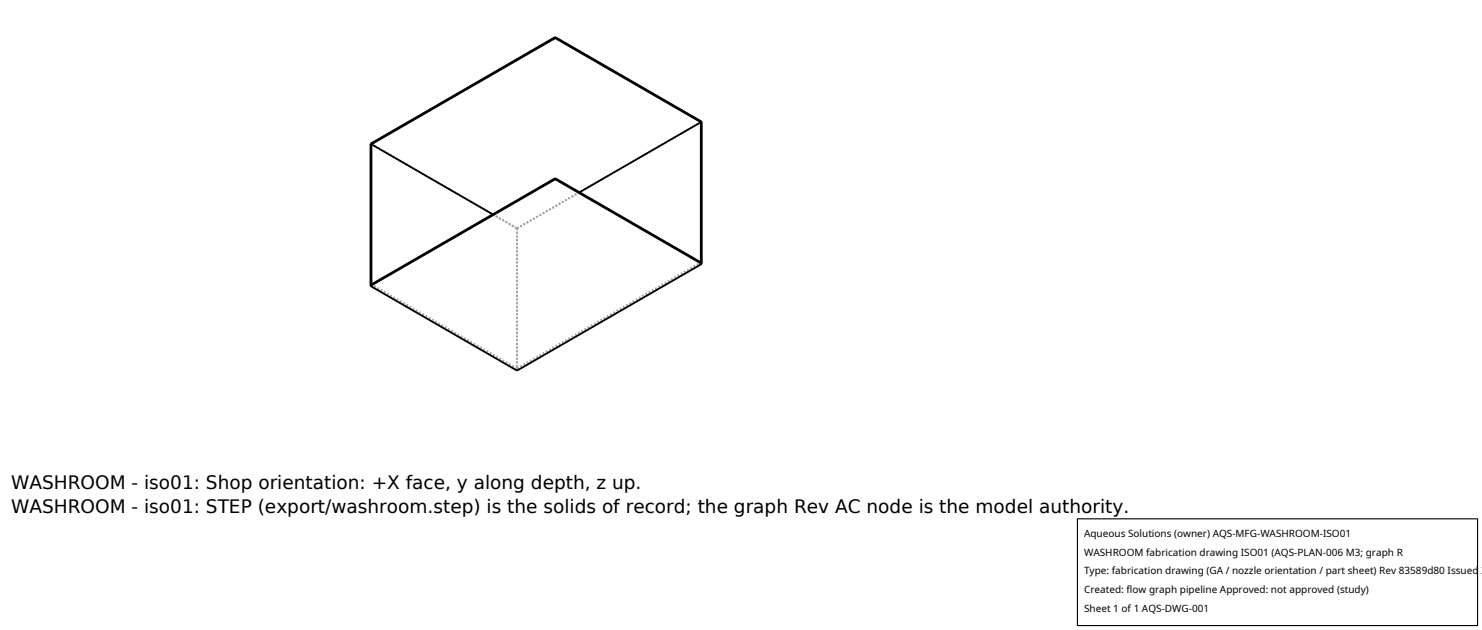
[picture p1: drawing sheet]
<svg xmlns="http://www.w3.org/2000/svg" width="212mm" height="90mm" viewBox="0 0 212 90" stroke-linecap="round" stroke-linejoin="round" font-family="sans-serif">
<defs><g id="words">
<g font-size="2.6">
<text x="1.6" y="69.8">WASHROOM - iso01: Shop orientation: +X face, y along depth, z up.</text>
<text x="1.6" y="73.3">WASHROOM - iso01: STEP (export/washroom.step) is the solids of record; the graph Rev AC node is the model authority.</text>
</g>
<g font-size="1.4">
<text x="154.8" y="76.6">Aqueous Solutions (owner) AQS-MFG-WASHROOM-ISO01</text>
<text x="154.8" y="79.3">WASHROOM fabrication drawing ISO01 (AQS-PLAN-006 M3; graph R</text>
<text x="154.8" y="82">Type: fabrication drawing (GA / nozzle orientation / part sheet) Rev 83589d80 Issued 2</text>
<text x="154.8" y="84.7">Created: flow graph pipeline Approved: not approved (study)</text>
<text x="154.8" y="87.4">Sheet 1 of 1 AQS-DWG-001</text>
</g>
</g></defs>
<path d="M52.9 20.5l20.9 12.1M73.8 32.6l9-5.1M73.8 32.6l-3.4-2M73.8 32.6v20M73.8 32.6l26.4-15.2M73.8 52.9v-20.3M73.8 52.6l26.3-15.1M73.8 52.6l-20.8-12" fill="none" stroke="#a0a0a0" stroke-width=".26" stroke-dasharray=".3 .3" stroke-linecap="butt"/>
<g fill="none" stroke="#000" stroke-width=".26">
<path d="M79.3 5.3l-26.4 15.2v20.3M79.3 5.3v.1M79.3 5.4l-26.3 15.2M79.3 5.4l20.8 12.1M79.3 5.3l20.9 12.1v20.3M100.1 17.5l-17.3 10M100.1 17.5v20l-20.8-12.1M53 20.6v20l26.3-15.2M53 20.6l17.4 10M79.3 25.6l-26.4 15.2M79.3 25.4v.2M79.3 25.6l20.9 12.1"/>
<path d="M100.2 37.7l-26.4 15.2-20.9-12.1"/>
</g>
<path d="M153.9 74.1h57.1v15.2h-57.1z" fill="#fff" stroke="#000" stroke-width=".16"/>
<use href="#words"/>
</svg>
